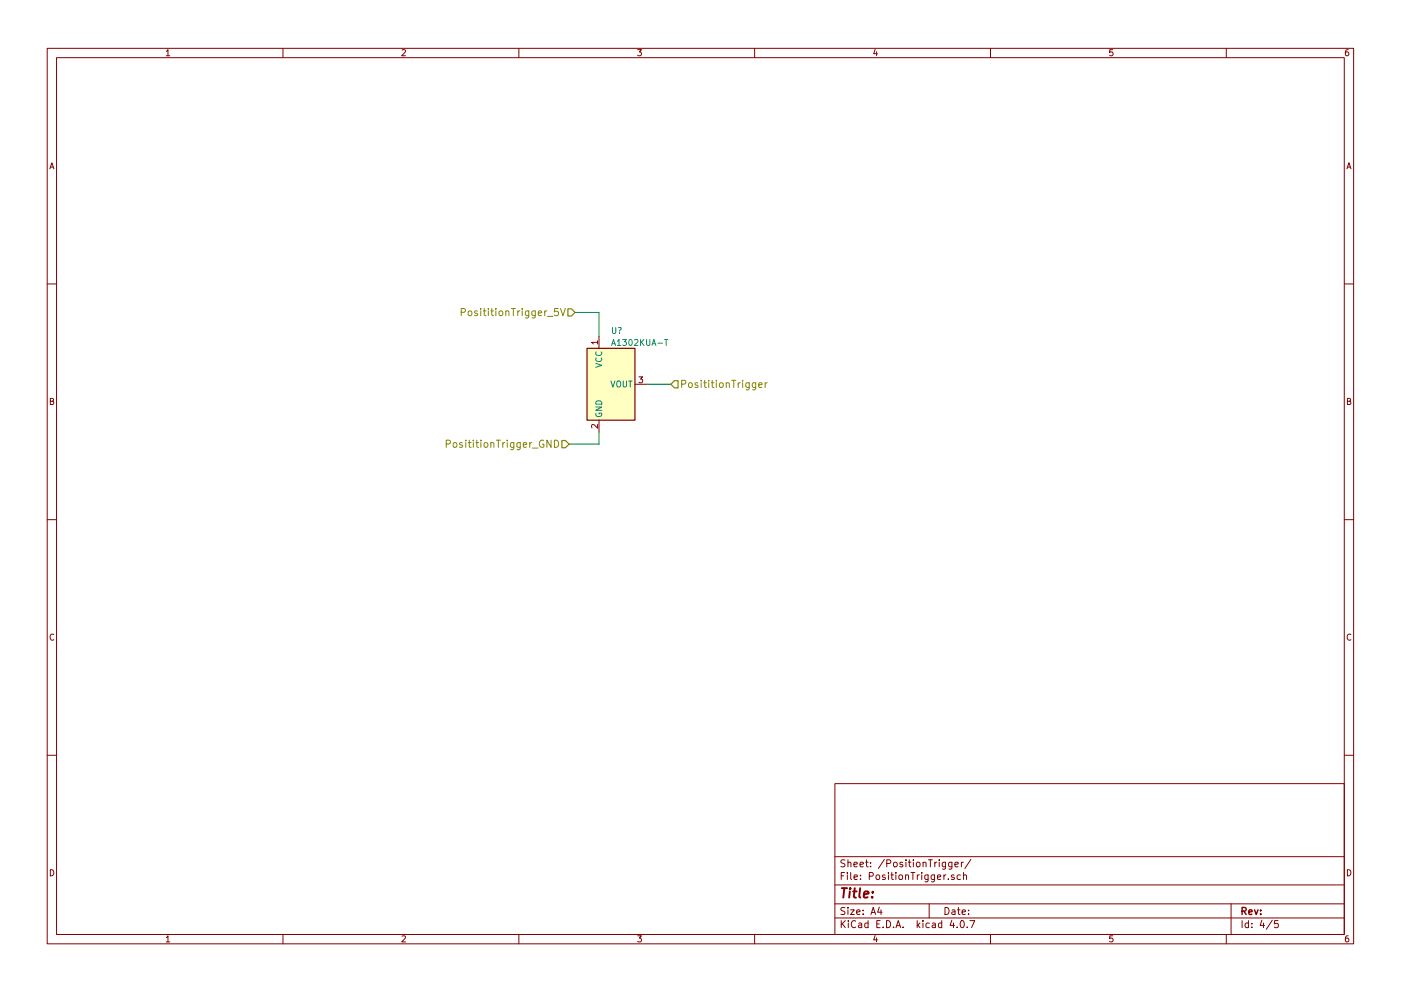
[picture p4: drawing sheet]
<svg xmlns="http://www.w3.org/2000/svg" width="297mm" height="210mm" viewBox="0 0 297 210" stroke-linecap="round" stroke-linejoin="round" font-family="sans-serif">
<g fill="none" stroke="#840000" stroke-width=".21">
<path d="M10 10.3h277v189.9h-277zM12 12.2h273v186.1h-273zM35.3 10.9l.3-.4v1.3M35.3 11.8h.7M60 10.3v1.9M85.2 10.6l.5-.1 .3 .4-.8 .9h.8M110 10.3v1.9M135.2 10.5h.8l-.4 .5 .3 .1 .1 .2-.1 .4-.2 .1-.5-.1M160 10.3v1.9M185.5 10.5l-.3 .9h.8M185.9 11v.8M210 10.3v1.9"/>
<path d="M235.9 10.5h-.6v.6h.6l.1 .5-.3 .2-.4-.1M260 10.3v1.9M285.9 10.5l-.4 .1-.2 .2-.1 .8 .3 .2 .4-.1 .1-.4-.1-.2-.4-.1-.3 .3M10.6 35.8l.4-1.3 .4 1.3M10.7 35.5h.6M285.6 35.8l.4-1.3 .4 1.3M285.7 35.5h.6M10 60.2h2M126.7 72.6h-1.3l.4 .4M126.7 72.3v.7M127 71.4v2.5M135.5 80h.7l-.4 .4 .4 .1v.6l-.2 .1-.5-.1"/>
<path d="M285 60.2h2M10.7 85.1h.5l.1-.5-.6-.1v1.3h.5l.2-.4-.3-.3M126.7 90.1v.8l-.9-.8-.4 .2 .1 .5M127 89.1v2.6M134.6 81.5h2.6M285.7 85.1h.5l.1-.5-.6-.1v1.3h.5l.2-.4-.3-.3M10 110.3h2M285 110.3h2M11.4 134.6a.58 .58 0 0 0-.8 .6 .58 .58 0 0 0 .8 .5M286.4 134.6a.58 .58 0 0 0-.8 .6 .58 .58 0 0 0 .8 .5M10 160.2h2M177 166.3h108v32h-108z"/>
<path d="M285 160.2h2M10.7 184.5a.65 .65 0 0 1 .7 .7 .65 .65 0 0 1-.7 .6zM35.3 198.9l.3-.4v1.3M35.3 199.8h.7M60 198.3v1.9M85.2 198.6l.5-.1 .3 .4-.8 .9h.8M110 198.3v1.9M135.2 198.5h.8l-.4 .5 .3 .1 .1 .2-.1 .4-.2 .1-.5-.1M160 198.3v1.9M177 194.8h108M177 191.8h108M177 187.8h108"/>
<path d="M177 181.8h108M178.4 195.3v1.5M178.4 185.8h.5M178.6 196l.6 .8M179.1 185.1h-.7v1.5M179.1 192.6l-.5-.1-.3 .3 .1 .3 .7 .4v.4l-.2 .1-.6-.1M179.1 182.5l-.5-.1-.3 .3 .1 .3 .7 .4v.4l-.2 .1-.6-.1M179.2 195.3l-.8 .9M179.7 185.1v.2M179.7 185.6v1M179.8 192.5v.2M179.8 183.1l.2-.2 .4 .1v.9"/>
<path d="M179.8 182.4v1.5M179.8 193v1M179.9 195.3v.2M179.9 195.8v1M180.3 193h.8l-.8 1h.8M180.4 185.1v1.3l.2 .2M181.1 183.4l.7-.1-.1-.3-.4-.1-.2 .2v.7h.6M181.1 186.1l.7-.1-.1-.3-.4-.1-.2 .2 .1 .7h.5M181.4 195.5a.71 .71 0 0 0-1 .5 .71 .71 0 0 0 .8 .8l.2-.1M181.6 193.5l.7-.1v-.3l-.4-.1-.3 .2 .1 .7h.6M182.1 195.9h.6v.9M182.3 183.4l.8-.1-.1-.3-.4-.1-.3 .2 .1 .7h.6"/>
<path d="M182.4 186.5v.1M182.4 185.7v.1M182.7 196.2l-.7 .3 .2 .3 .5-.1M183 193.9v.1M183 193.1v.1M183.5 182.9h.6M183.7 182.4v1.3l.4 .2M184 195.9l-.4-.1-.3 .3 .1 .6 .2 .1 .4-.1M184 195.3v1.5M184.3 185.9l.7-.1 .2-.2-.1-.3-.2-.2h-.6v1.5M184.6 183.8v.1M184.6 183v.1"/>
<path d="M184.7 194l.4-1.5 .5 1.5M184.8 193.6h.7M185.5 198.5l-.3 .9h.8M185.8 185.7l.2-.1 .4 .1 .1 .6-.1 .2-.4 .1-.2-.1zM185.9 199v.8M185.9 196h.5M186.4 192.5l-.3 1h.9M186.6 195.3h-.7v1.5h.7M186.8 193v1M187.2 196.7v.1M187.5 182.3l-1.3 2M187.7 185.7l-.4-.1-.2 .2v.2l.6 .2v.3h-.6"/>
<path d="M188 195.3a.76 .76 0 0 1 .8 .8 .76 .76 0 0 1-.8 .7zM188 183.2l.7-.1 .2-.2-.1-.3-.2-.2h-.6v1.5M188.4 185.1v.2M188.4 185.6v1M188.9 185.6h.5M189.1 185.1v1.3l.3 .2M189.5 196.7v.1M189.5 183.1l.2-.2 .4 .2 .1 .5-.1 .2-.4 .1-.2-.1zM189.9 185.1v.2M189.9 185.6v1M190 196.8l.4-1.5 .6 1.5M190.1 196.4h.7"/>
<path d="M190.7 185.7l.2-.1 .4 .1 .1 .6-.2 .2-.3 .1-.2-.1zM191.4 183l-.4-.1-.2 .2 .1 .3 .5 .1v.3h-.6M191.5 196.7v.1M192 185.7l.2-.1 .4 .1v.9M192 185.6v1M192.1 182.4v.2M192.1 182.9v1M192.6 182.9h.5M192.8 182.4v1.3l.3 .2M193.1 185.1h.9M193.5 185.1v1.5M193.6 182.4v.2"/>
<path d="M193.6 182.9v1M194.4 183.1l.2-.2 .4 .2 .1 .5-.2 .2-.3 .1-.2-.1zM194.5 195.3v1.5M194.5 185.6v1M194.6 196.3l.4 .5M194.9 185.6l-.4 .3M195 195.8l-.5 .6M195.4 185.1v.2M195.4 185.6v1M195.7 195.3v.2M195.7 195.8v1M195.7 183.1l.2-.2 .4 .1v.9"/>
<path d="M195.7 182.9v1M196.8 185.6l-.1 1.4-.2 .1-.4-.1M196.8 185.7l-.5-.1-.2 .3v.6l.2 .1 .5-.1M196.8 182.4h.9M197 191.8v3M197 195.9l-.4-.1-.3 .3 .1 .6 .2 .1 .4-.1M197.3 182.4v1.5M197.7 195.9h.6v.9M198.1 185.6v1.4l-.3 .1-.3-.1M198.1 185.7l-.4-.1-.3 .3 .1 .6 .2 .1 .4-.1M198.2 182.9v1M198.3 196.2l-.7 .3 .2 .3 .5-.1"/>
<path d="M198.6 182.9l-.4 .3M198.8 186.1l.7-.1-.1-.3-.4-.1-.2 .2v.7h.6M199.1 182.4v.2M199.1 182.9v1M199.7 195.9l-.5-.1-.2 .3v.6l.2 .1 .5-.1M199.7 195.3v1.5M200.1 185.6v1M200.4 192.5a.76 .76 0 0 1 .8 .8 .76 .76 0 0 1-.8 .7zM200.5 182.9l-.1 1.4-.2 .1-.4-.1M200.5 183l-.4-.1-.3 .3v.6l.3 .1 .4-.1M200.6 185.6l-.5 .3M201.1 186.5v.1"/>
<path d="M201.8 195.2l-.4 1.1h1M201.8 182.9v1.4l-.3 .1-.3-.1M201.8 183l-.4-.1-.3 .3 .1 .6 .2 .1 .4-.1M201.9 193.1h.5l.1 .9M202.2 195.8v1M202.3 185.7l-.4-.1-.2 .2 .1 .2 .5 .2v.3h-.6M202.5 183.4l.7-.1-.1-.3-.4-.1-.2 .2v.7h.6M202.5 193.4l-.7 .3 .2 .3 .5-.1M202.9 196.7v.1M203 193h.6M203.2 192.5v1.3l.4 .2M203.6 185.7l-.4-.1-.3 .3 .1 .6 .2 .1 .4-.1"/>
<path d="M203.8 195.4l.1-.1a.8 .8 0 0 1 .6 .8 .8 .8 0 0 1-.6 .7 .97 .97 0 0 1-.1-1.4zM203.8 182.9v1M204 193.5l.7-.1-.1-.3-.4-.1-.2 .2 .1 .7h.5M204.3 182.9l-.5 .3M204.3 185.7l.2-.1 .4 .1v.9M204.3 185.1v1.5M205.1 196.7v.1M205.4 193.9v.1M205.4 193.1v.1M205.6 195.3h1.1l-.7 1.5M205.8 182.3l-1.2 2M210 198.3v1.9"/>
<path d="M235.9 198.5h-.6v.7l.6-.1 .1 .5-.3 .2-.4-.1M260 198.3v1.9M261 191.8v6.5M263.3 195.3v1.5M264.7 195.9l-.4-.1-.3 .3 .1 .6 .2 .1 .4-.1M264.7 195.3v1.5M265.4 196.7v.1M265.4 195.9v.1M267.5 195.2l-.3 1.1h.9M267.9 195.8v1M269.7 195.2l-1.2 2M271 195.3h-.7l-.1 .7h.7l.1 .2v.5l-.2 .1-.6-.1"/>
<path d="M285.7 184.5a.65 .65 0 0 1 .7 .7 .65 .65 0 0 1-.7 .6zM285.9 198.5l-.4 .1-.2 .3-.1 .7 .3 .2 .4-.1 .1-.4-.1-.2-.4-.1-.3 .3"/>
</g>
<path d="M263.3 193.3l.8-.1 .1-.2-.1-.3-.2-.2h-.6v1.5M263.7 193.3l.5 .7M264.8 193.5l.7-.1-.1-.3-.4-.1-.2 .2v.7h.6M266 193l.3 1 .4-1M267.3 193.9v.1M267.3 193.1v.1" fill="none" stroke="#840000" stroke-width=".3"/>
<path d="M178.5 188.4h1.1M179 188.4l-.2 2M180.2 189.1l-.2 1.3M180.3 188.4l-.1 .2 .2-.1-.1-.1-.1 .2M180.9 189.1h.7M181.2 188.4l-.2 1.8 .1 .1 .4 .1M182.4 188.4l-.2 1.8 .2 .2M183.2 189.8l.9-.2v-.4l-.6-.1-.3 .3v.9h.7M184.9 190.3v.1M185.1 189.2l-.1 .2-.1-.1 .2-.1-.1 .2" fill="none" stroke="#840000" stroke-width=".41"/>
<g fill="none" stroke="#848400" stroke-width=".21">
<path d="M97.8 66.3l.7-.1 .2-.2-.1-.4-.2-.1h-.6v1.5M99.3 66.1l.2-.1 .5 .1 .1 .6-.2 .2-.4 .1-.2-.2zM101.2 66h-.4l-.2 .2 .1 .2 .5 .1v.4h-.6M101.9 65.5v.1M101.9 66v1M102.5 66h.5M102.7 65.5v1.3l.3 .2M103.5 65.5v.1M103.5 66v1M104.1 66h.5M104.3 65.5v1.3l.3 .2M105.1 65.5v.1"/>
<path d="M105.1 66v1M105.9 66.1l.2-.1 .4 .1 .1 .6-.1 .2-.4 .1-.2-.2zM107.2 66.1l.1-.1a.36 .36 0 0 1 .6 .2v.8M107.2 66v1M108.4 65.5h.9M108.8 65.5v1.5M109.8 66v1M110.2 66l-.4 .3M110.7 65.5v.1M110.7 66v1M112.1 66v1.2l-.3 .3-.3-.1M112.1 66h-.4l-.3 .3 .1 .6h.6"/>
<path d="M113.5 66v1.2l-.3 .3-.4-.1M113.5 66h-.4l-.3 .3 .1 .6h.6M114.1 66.5l.8-.2-.1-.3h-.4l-.3 .2 .1 .7h.6M115.5 66v1M115.9 66l-.4 .3M116.1 67.1h1.1M118.3 65.5h-.7l-.1 .7 .3-.2 .5 .1 .1 .6-.3 .3-.6-.2M118.8 65.5l.6 1.5 .5-1.5M94.6 94.2l.8-.1 .1-.2-.1-.4-.2-.1h-.6v1.5M96.1 94.1l.3-.2 .4 .2 .1 .5-.2 .2-.3 .1-.3-.1zM98 94l-.3-.1-.3 .2 .1 .2 .5 .2v.3h-.6M98.8 93.4v.1"/>
<path d="M98.8 93.9v1M99.3 93.9h.6M99.5 93.4v1.3l.4 .2M100.4 93.4v.1M100.4 93.9v1M100.9 93.9h.6M101.1 93.4v1.3l.4 .2M102 93.4v.1M102 93.9v1M102.8 94l.3-.1 .3 .3v.4l-.3 .3-.5-.3zM104.1 94.1v-.1a.36 .36 0 0 1 .6 .1v.8M104.1 93.9v1"/>
<path d="M105.2 93.4h.9M105.7 93.4v1.5M106.6 93.9v1M107 93.9l-.4 .3M107.5 93.4v.1M107.5 93.9v1M108.9 93.9v1.2l-.2 .3-.4-.1M108.9 94l-.4-.1-.3 .3 .2 .6h.5M110.3 93.9v1.2l-.3 .3-.3-.1M110.3 94l-.4-.1-.3 .3 .1 .6h.6M110.9 94.4l.8-.1-.1-.3-.4-.1-.3 .2 .1 .7h.6M112.3 93.9v1"/>
<path d="M112.8 93.9l-.5 .3M112.9 95.1h1.2M115.2 93.5a.71 .71 0 0 0-.9 .7 .71 .71 0 0 0 .9 .6l.1-.5h-.3M116.8 93.4v1.5l-.8-1.5v1.5M117.6 93.4a.77 .77 0 0 1 .8 .8 .77 .77 0 0 1-.8 .7zM144.5 81.5l.8-.1 .1-.2-.1-.4-.2-.1h-.6v1.5M146 81.4l.3-.2 .4 .2 .1 .5-.2 .2-.3 .1-.3-.1zM147.9 81.3l-.3-.1-.3 .2 .1 .2 .5 .2v.3h-.6M148.7 80.7v.1M148.7 81.2v1M149.2 81.2h.6M149.4 80.7v1.3l.4 .2"/>
<path d="M150.3 80.7v.1M150.3 81.2v1M150.8 81.2h.6M151 80.7v1.3l.4 .2M151.9 80.7v.1M151.9 81.2v1M152.7 81.3l.3-.1 .3 .3v.4l-.3 .3-.5-.3zM154 81.4l.1-.1a.36 .36 0 0 1 .5 .1v.8M154 81.2v1M155.1 80.7h.9M155.6 80.7v1.5M156.5 81.2v1"/>
<path d="M156.9 81.2l-.4 .3M157.5 80.7v.1M157.5 81.2v1M158.9 81.2v1.2l-.3 .3-.4-.1M158.9 81.3l-.5-.1-.3 .3 .2 .6h.6M160.2 81.2v1.2l-.3 .3-.3-.1M160.2 81.3l-.4-.1-.3 .3 .1 .6h.6M160.9 81.7l.7-.1-.1-.3-.4-.1-.2 .2v.7h.6M162.2 81.2v1M162.7 81.2l-.5 .3"/>
</g>
<path d="M120.4 65.5h.8l.7 .8-.7 .8h-.8zM119.1 93.5h.8l.7 .7-.7 .8h-.8zM143 80.8h.8v1.5h-.8l-.8-.8z" fill="none" stroke="#848400" stroke-width=".25"/>
<path d="M121.9 66.3h5.1v5.1M127 91.7v2.5h-6.4M137.2 81.5h5" fill="none" stroke="#008400" stroke-width=".21"/>
<path d="M124.5 73.9h10.1v15.2h-10.1z" fill="#ffffc2" stroke="#ffffc2" stroke-width=".21"/>
<path d="M124.5 73.9h10.1v15.2h-10.1z" fill="none" stroke="#840000" stroke-width=".25"/>
<g fill="none" stroke="#008484" stroke-width=".21">
<path d="M126.3 77.1l1.3 .4-1.3 .4M126.4 75.9a.56 .56 0 0 0 .5 .8 .56 .56 0 0 0 .6-.8M126.4 74.7a.56 .56 0 0 0 .5 .7 .56 .56 0 0 0 .6-.7M129.7 73.3l.4-1.3 .4 1.3M129.8 72.9h.6M129.8 69.5v1l.3 .3h.2l.3-.3v-1M130.9 72.4l.3-.4v1.3M130.9 73.3h.7M131.1 69.5h.4a.41 .41 0 0 1-.2 .7v.1M131.3 70.6v.2M132 72h.8l-.4 .5 .4 .1v.6l-.2 .1-.6-.1M133.4 72.1l.2-.1a.67 .67 0 0 1 .5 .7 .67 .67 0 0 1-.5 .6l-.3-.5z"/>
<path d="M134.5 72.1l.5-.1 .3 .4-.8 .9h.8M135.8 72v1.3M136 72.6l.5 .7M136.5 72l-.7 .7M137.1 72v1l.2 .3h.3l.2-.3v-1M138.2 73.3l.4-1.3 .5 1.3M138.4 72.9h.5M139.5 72.8h1M140.9 72h.7M141.2 72v1.3M126.3 86.4h1.3l-1.3 .7h1.3M126.4 87.7a.59 .59 0 0 0 .5 .7 .59 .59 0 0 0 .6-.7l-.5-.1v.3"/>
<path d="M126.4 85.3a.69 .69 0 0 1 .7-.2 .69 .69 0 0 1 .5 .6h-1.3zM129.5 80.8l.4 1.3 .5-1.3M130.8 81l.2-.2 .4 .1 .2 .8a.42 .42 0 0 1-.2 .4 .42 .42 0 0 1-.5-.1l-.1-.3zM132.1 80.8v1.1l.3 .2h.2l.2-.2v-1.1M133.3 80.8h.7M133.6 80.8v1.3"/>
</g>
</svg>
